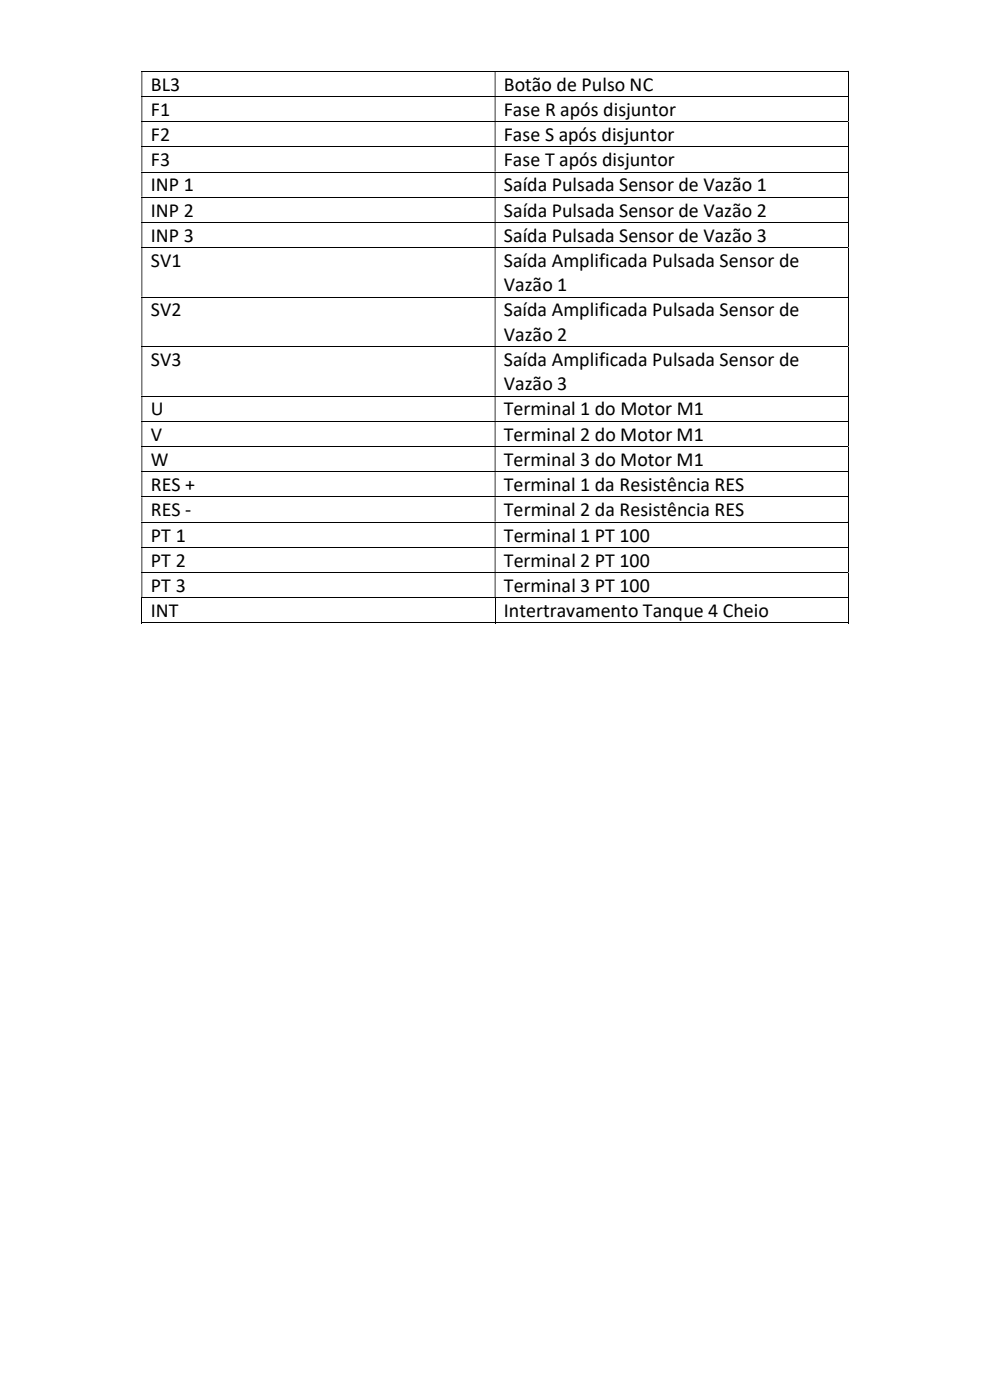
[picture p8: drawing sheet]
<svg xmlns="http://www.w3.org/2000/svg" width="210mm" height="297mm" viewBox="0 0 210 297" stroke-linecap="round" stroke-linejoin="round" font-family="sans-serif">
<defs><g id="words">
<g font-size="4.2">
<text x="32" y="19.2">BL3</text>
<text x="106.9" y="19.2">Botão de Pulso NC</text>
<text x="32" y="24.6">F1</text>
<text x="32" y="29.9">F2</text>
<text x="106.9" y="24.6">Fase R após disjuntor</text>
<text x="106.9" y="29.9">Fase S após disjuntor</text>
<text x="32" y="35.2">F3</text>
<text x="106.9" y="35.2">Fase T após disjuntor</text>
<text x="32" y="40.6">INP 1</text>
<text x="106.9" y="40.6">Saída Pulsada Sensor de Vazão 1</text>
<text x="32" y="45.9">INP 2</text>
<text x="106.9" y="45.9">Saída Pulsada Sensor de Vazão 2</text>
<text x="32" y="51.3">INP 3</text>
<text x="106.9" y="51.3">Saída Pulsada Sensor de Vazão 3</text>
<text x="32" y="56.6">SV1</text>
<text x="106.9" y="56.6">Saída Amplificada Pulsada Sensor de</text>
<text x="106.9" y="61.8">Vazão 1</text>
<text x="32" y="67.1">SV2</text>
<text x="106.9" y="67.1">Saída Amplificada Pulsada Sensor de</text>
<text x="32" y="77.6">SV3</text>
<text x="106.9" y="77.6">Saída Amplificada Pulsada Sensor de</text>
<text x="106.9" y="72.3">Vazão 2</text>
<text x="106.9" y="82.8">Vazão 3</text>
<text x="32" y="88.1">U</text>
<text x="106.9" y="88.1">Terminal 1 do Motor M1</text>
<text x="32" y="93.5">V</text>
<text x="106.9" y="93.5">Terminal 2 do Motor M1</text>
<text x="32" y="98.8">W</text>
<text x="106.9" y="98.8">Terminal 3 do Motor M1</text>
<text x="32" y="104.2">RES +</text>
<text x="106.9" y="104.2">Terminal 1 da Resistência RES</text>
<text x="32" y="109.5">RES -</text>
<text x="106.9" y="109.5">Terminal 2 da Resistência RES</text>
<text x="32" y="114.9">PT 1</text>
<text x="106.9" y="114.9">Terminal 1 PT 100</text>
<text x="32" y="120.2">PT 2</text>
<text x="32" y="125.6">PT 3</text>
<text x="106.9" y="120.2">Terminal 2 PT 100</text>
<text x="106.9" y="125.6">Terminal 3 PT 100</text>
<text x="32" y="130.9">INT</text>
<text x="106.9" y="130.9">Intertravamento Tanque 4 Cheio</text>
</g>
</g></defs>
<g fill="none" stroke="#000" stroke-width=".21">
<path d="M30 15.1h149.8M179.9 15.2v5.2M30 20.4h149.8M30 25.8h149.8M30 31.1h149.8M30 36.5h149.8M179.9 20.5v5.2M179.9 25.9v5.1M179.9 31.2v5.2M179.9 36.6v5.1M30 41.8h149.8M30 47.2h149.8"/>
<path d="M30 52.5h149.8M179.9 41.9v5.2M179.9 47.2v5.2M179.9 52.6v10.3M30 63h149.8M30 73.5h149.8M179.9 63.1v10.3M179.9 73.6v10.3M30 84h149.8M30 89.4h149.8M30 94.7h149.8M179.9 84.1v5.2"/>
<path d="M179.9 89.5v5.2M179.9 94.8v5.2M30 100.1h149.8M30 105.4h149.8M30 110.7h149.8M30 116.1h149.8M179.9 100.2v5.1M179.9 105.5v5.2M179.9 110.8v5.2M179.9 116.2v5.2M30 121.5h149.8M30 126.8h149.8"/>
<path d="M30 132.1h74.9M30.1 126.9v5.3M105 126.9v5.3M105.1 132.1h74.7M179.9 121.5v5.2M179.9 126.9v5.3"/>
</g>
<g fill="#000">
<path d="M179.8 15h.2v.2h-.2zM30 15.2h.2v5.2h-.2zM104.9 15.2h.2v5.2h-.2z" fill-rule="evenodd"/>
<path d="M179.8 20.4h.2v.1h-.2zM30 20.5h.2v5.2h-.2zM104.9 20.5h.2v5.2h-.2z" fill-rule="evenodd"/>
<path d="M179.8 25.7h.2v.2h-.2zM30 25.9h.2v5.1h-.2zM104.9 25.9h.2v5.1h-.2z" fill-rule="evenodd"/>
<path d="M179.8 31h.2v.2h-.2zM30 31.2h.2v5.2h-.2zM104.9 31.2h.2v5.2h-.2z" fill-rule="evenodd"/>
<path d="M179.8 36.4h.2v.2h-.2zM30 36.6h.2v5.1h-.2zM104.9 36.6h.2v5.1h-.2z" fill-rule="evenodd"/>
<path d="M179.8 41.7h.2v.2h-.2zM30 41.9h.2v5.2h-.2zM104.9 41.9h.2v5.2h-.2z" fill-rule="evenodd"/>
<path d="M179.8 47.1h.2v.1h-.2zM30 47.2h.2v5.2h-.2zM104.9 47.2h.2v5.2h-.2z" fill-rule="evenodd"/>
<path d="M179.8 52.4h.2v.2h-.2zM30 52.6h.2v10.3h-.2zM104.9 52.6h.2v10.3h-.2z" fill-rule="evenodd"/>
<path d="M179.8 62.9h.2v.2h-.2zM30 63.1h.2v10.3h-.2zM104.9 63.1h.2v10.3h-.2z" fill-rule="evenodd"/>
<path d="M179.8 73.4h.2v.2h-.2zM30 73.6h.2v10.3h-.2zM104.9 73.6h.2v10.3h-.2z" fill-rule="evenodd"/>
<path d="M179.8 83.9h.2v.2h-.2zM30 84.1h.2v5.2h-.2zM104.9 84.1h.2v5.2h-.2z" fill-rule="evenodd"/>
<path d="M179.8 89.3h.2v.2h-.2zM30 89.5h.2v5.2h-.2zM104.9 89.5h.2v5.2h-.2z" fill-rule="evenodd"/>
<path d="M179.8 94.7h.2v.1h-.2zM30 94.8h.2v5.2h-.2zM104.9 94.8h.2v5.2h-.2z" fill-rule="evenodd"/>
<path d="M179.8 100h.2v.2h-.2zM30 100.2h.2v5.1h-.2zM104.9 100.2h.2v5.1h-.2z" fill-rule="evenodd"/>
<path d="M179.8 105.3h.2v.2h-.2zM30 105.5h.2v5.2h-.2zM104.9 105.5h.2v5.2h-.2z" fill-rule="evenodd"/>
<path d="M179.8 110.7h.2v.1h-.2zM30 110.8h.2v5.2h-.2zM104.9 110.8h.2v5.2h-.2z" fill-rule="evenodd"/>
<path d="M179.8 116h.2v.2h-.2zM30 116.2h.2v5.2h-.2zM104.9 116.2h.2v5.2h-.2z" fill-rule="evenodd"/>
<path d="M179.8 121.4h.2v.1h-.2zM30 121.5h.2v5.2h-.2zM104.9 121.5h.2v5.2h-.2z" fill-rule="evenodd"/>
</g>
<path d="M179.8 126.7h.2v.2h-.2zM179.8 132h.2v.2h-.2z" fill="#000"/>
<use href="#words"/>
</svg>
